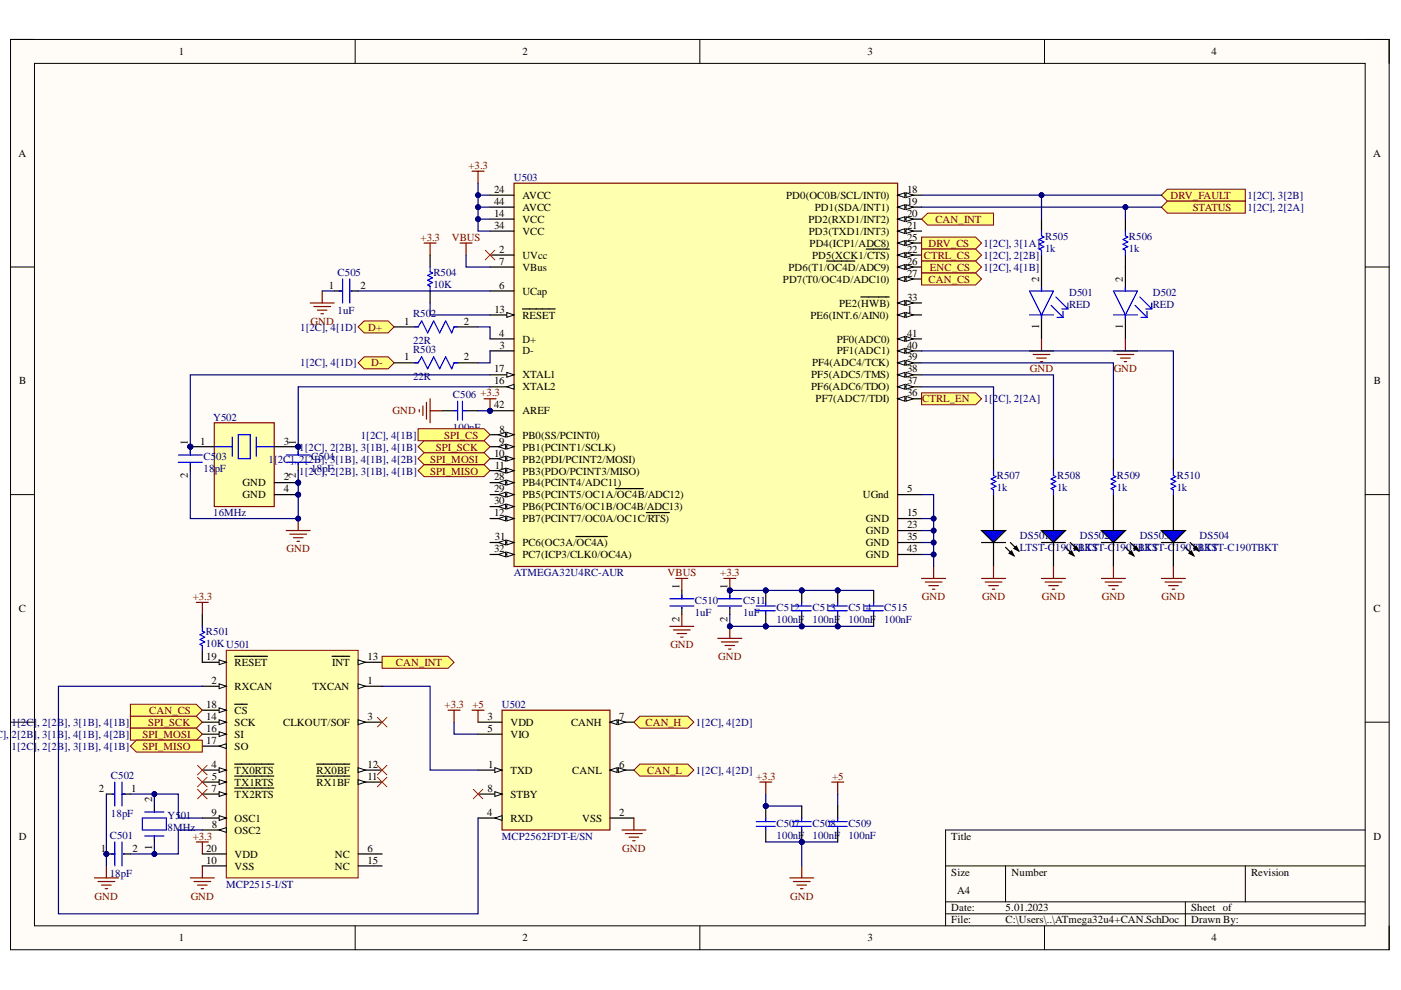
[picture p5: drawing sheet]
<svg xmlns="http://www.w3.org/2000/svg" width="297mm" height="210mm" viewBox="0 0 297 210" stroke-linecap="round" stroke-linejoin="round" font-family="sans-serif">
<defs><g id="words">
<g font-size="2.3">
<text x="37.9" y="11.7">1</text>
<text x="110.7" y="11.7">2</text>
<text x="183.9" y="11.7">3</text>
<text x="256.9" y="11.7">4</text>
<text x="3.9" y="33.3">A</text>
<text x="291.1" y="33.3">A</text>
<text x="104.7" y="40.9">24</text>
<text x="192.3" y="40.9">18</text>
<text x="104.7" y="43.5">44</text>
<text x="104.7" y="46">14</text>
<text x="110.7" y="42.2">AVCC</text>
<text x="110.7" y="44.7">AVCC</text>
<text x="110.7" y="47.3">VCC</text>
<text x="166.7" y="42.2">PD0(OC0B/SCL/INT0)</text>
<text x="171.4" y="47.3">PD2(RXD1/INT2)</text>
<text x="172.8" y="44.7">PD1(SDA/INT1)</text>
<text x="192.3" y="46">20</text>
<text x="192.3" y="43.5">19</text>
<text x="104.7" y="48.5">34</text>
<text x="105.8" y="53.6">2</text>
<text x="110.7" y="49.8">VCC</text>
<text x="171.5" y="49.8">PD3(TXD1/INT3)</text>
<text x="171.7" y="52.3">PD4(ICP1/ADC8)</text>
<text x="192.3" y="51.1">25</text>
<text x="192.3" y="48.5">21</text>
<text x="192.3" y="53.6">22</text>
<text x="105.8" y="56.1">7</text>
<text x="110.7" y="54.9">UVcc</text>
<text x="110.7" y="57.4">VBus</text>
<text x="166" y="59.9">PD7(T0/OC4D/ADC10)</text>
<text x="167.2" y="57.4">PD6(T1/OC4D/ADC9)</text>
<text x="172.2" y="54.9">PD5(XCK1/CTS)</text>
<text x="192.3" y="56.1">26</text>
<text x="192.3" y="58.7">27</text>
<text x="220.3" y="59.7" transform="rotate(-90 220.3 59.7)">2</text>
<text x="238.1" y="59.7" transform="rotate(-90 238.1 59.7)">2</text>
<text x="69.7" y="61.2">1</text>
<text x="76.4" y="61.2">2</text>
<text x="105.8" y="61.2">6</text>
<text x="110.7" y="62.5">UCap</text>
<text x="177.9" y="65">PE2(HWB)</text>
<text x="192.3" y="63.7">33</text>
<text x="85.7" y="68.8">1</text>
<text x="98.3" y="68.8">2</text>
<text x="104.8" y="66.3">13</text>
<text x="105.8" y="71.4">4</text>
<text x="110.7" y="67.6">RESET</text>
<text x="171.8" y="67.6">PE6(INT.6/AIN0)</text>
<text x="192.3" y="66.3">1</text>
<text x="192.3" y="71.4">41</text>
<text x="220.3" y="69.7" transform="rotate(-90 220.3 69.7)">1</text>
<text x="238.1" y="69.7" transform="rotate(-90 238.1 69.7)">1</text>
<text x="85.7" y="76.4">1</text>
<text x="98.3" y="76.4">2</text>
<text x="105.9" y="73.9">3</text>
<text x="110.7" y="72.6">D+</text>
<text x="110.7" y="75.2">D-</text>
<text x="172.2" y="77.7">PF4(ADC4/TCK)</text>
<text x="177.4" y="72.6">PF0(ADC0)</text>
<text x="177.4" y="75.2">PF1(ADC1)</text>
<text x="192.3" y="73.9">40</text>
<text x="192.3" y="76.4">39</text>
<text x="4.1" y="81.5">B</text>
<text x="104.7" y="79">17</text>
<text x="104.7" y="81.5">16</text>
<text x="110.7" y="80.2">XTAL1</text>
<text x="110.7" y="82.8">XTAL2</text>
<text x="172" y="80.2">PF5(ADC5/TMS)</text>
<text x="172" y="82.8">PF6(ADC6/TDO)</text>
<text x="192.3" y="79">38</text>
<text x="192.3" y="81.5">37</text>
<text x="291.3" y="81.5">B</text>
<text x="104.7" y="86.6">42</text>
<text x="110.7" y="87.8">AREF</text>
<text x="172.9" y="85.3">PF7(ADC7/TDI)</text>
<text x="192.3" y="84">36</text>
<text x="39.8" y="94.4" transform="rotate(-90 39.8 94.4)">1</text>
<text x="42.5" y="94.3">1</text>
<text x="60.2" y="94.3">3</text>
<text x="62.7" y="94.4" transform="rotate(-90 62.7 94.4)">1</text>
<text x="105.8" y="94.3">9</text>
<text x="105.9" y="91.7">8</text>
<text x="110.7" y="95.5">PB1(PCINT1/SCLK)</text>
<text x="110.7" y="93">PB0(SS/PCINT0)</text>
<text x="39.8" y="101.4" transform="rotate(-90 39.8 101.4)">2</text>
<text x="60.2" y="101.9">2</text>
<text x="62.7" y="101.4" transform="rotate(-90 62.7 101.4)">2</text>
<text x="104.7" y="101.9">28</text>
<text x="104.7" y="96.8">10</text>
<text x="104.9" y="99.3">11</text>
<text x="110.7" y="98.1">PB2(PDI/PCINT2/MOSI)</text>
<text x="110.7" y="100.6">PB3(PDO/PCINT3/MISO)</text>
<text x="51.4" y="103.1">GND</text>
<text x="51.4" y="105.7">GND</text>
<text x="60.2" y="104.4">4</text>
<text x="104.7" y="104.4">29</text>
<text x="104.7" y="106.9">30</text>
<text x="110.7" y="103.1">PB4(PCINT4/ADC11)</text>
<text x="110.7" y="105.7">PB5(PCINT5/OC1A/OC4B/ADC12)</text>
<text x="182.9" y="105.7">UGnd</text>
<text x="192.3" y="104.4">5</text>
<text x="104.7" y="109.5">12</text>
<text x="110.7" y="108.2">PB6(PCINT6/OC1B/OC4B/ADC13)</text>
<text x="110.7" y="110.7">PB7(PCINT7/OC0A/OC1C/RTS)</text>
<text x="183.6" y="110.7">GND</text>
<text x="183.6" y="113.3">GND</text>
<text x="192.3" y="109.5">15</text>
<text x="192.3" y="112">23</text>
<text x="104.7" y="117.1">32</text>
<text x="104.9" y="114.6">31</text>
<text x="110.7" y="115.8">PC6(OC3A/OC4A)</text>
<text x="110.7" y="118.4">PC7(ICP3/CLK0/OC4A)</text>
<text x="183.6" y="115.8">GND</text>
<text x="183.6" y="118.4">GND</text>
<text x="192.3" y="114.6">35</text>
<text x="192.3" y="117.1">43</text>
<text x="144.1" y="125" transform="rotate(-90 144.1 125)">1</text>
<text x="154.2" y="125" transform="rotate(-90 154.2 125)">1</text>
<text x="4" y="129.8">C</text>
<text x="144.1" y="131.8" transform="rotate(-90 144.1 131.8)">2</text>
<text x="154.2" y="131.8" transform="rotate(-90 154.2 131.8)">2</text>
<text x="291.2" y="129.8">C</text>
<text x="43.7" y="139.9">19</text>
<text x="49.7" y="141.2">RESET</text>
<text x="70.4" y="141.2">INT</text>
<text x="77.9" y="139.9">13</text>
<text x="44.8" y="145">2</text>
<text x="49.7" y="146.3">RXCAN</text>
<text x="66.2" y="146.3">TXCAN</text>
<text x="77.9" y="145">1</text>
<text x="43.7" y="152.7">14</text>
<text x="43.7" y="155.2">16</text>
<text x="43.7" y="150.1">18</text>
<text x="49.7" y="153.9">SCK</text>
<text x="49.7" y="151.4">CS</text>
<text x="60.1" y="153.9">CLKOUT/SOF</text>
<text x="77.9" y="152.7">3</text>
<text x="103.4" y="152.7">3</text>
<text x="103.4" y="155.2">5</text>
<text x="108.2" y="153.9">VDD</text>
<text x="121.1" y="153.9">CANH</text>
<text x="131.3" y="152.7">7</text>
<text x="43.7" y="157.7">17</text>
<text x="49.7" y="156.5">SI</text>
<text x="49.7" y="159">SO</text>
<text x="108.2" y="156.5">VIO</text>
<text x="21" y="167.9">2</text>
<text x="27.8" y="167.9">1</text>
<text x="44.8" y="162.8">4</text>
<text x="44.8" y="167.9">7</text>
<text x="44.9" y="165.4">5</text>
<text x="49.7" y="164.1">TX0RTS</text>
<text x="49.7" y="166.6">TX1RTS</text>
<text x="67.1" y="166.6">RX1BF</text>
<text x="67.1" y="164.1">RX0BF</text>
<text x="77.9" y="165.4">11</text>
<text x="77.9" y="162.8">12</text>
<text x="103.4" y="167.9">8</text>
<text x="103.5" y="162.8">1</text>
<text x="108.2" y="164.1">TXD</text>
<text x="121.3" y="164.1">CANL</text>
<text x="131.3" y="162.8">6</text>
<text x="32.2" y="170.1" transform="rotate(-90 32.2 170.1)">2</text>
<text x="44.8" y="173">9</text>
<text x="49.7" y="169.2">TX2RTS</text>
<text x="103.3" y="173">4</text>
<text x="108.2" y="169.2">STBY</text>
<text x="131.3" y="173">2</text>
<text x="4" y="178">D</text>
<text x="44.9" y="175.5">8</text>
<text x="49.7" y="176.8">OSC2</text>
<text x="49.7" y="174.2">OSC1</text>
<text x="108.2" y="174.2">RXD</text>
<text x="123.4" y="174.2">VSS</text>
<text x="201.7" y="178">Title</text>
<text x="291.2" y="178">D</text>
<text x="21.4" y="180.6">1</text>
<text x="28.1" y="180.6">2</text>
<text x="32.2" y="180.2" transform="rotate(-90 32.2 180.2)">1</text>
<text x="43.7" y="183.1">10</text>
<text x="43.7" y="180.6">20</text>
<text x="49.7" y="184.4">VSS</text>
<text x="49.7" y="181.8">VDD</text>
<text x="71" y="181.8">NC</text>
<text x="71" y="184.4">NC</text>
<text x="77.9" y="180.6">6</text>
<text x="77.9" y="183.1">15</text>
<text x="201.7" y="185.6">Size</text>
<text x="214.5" y="185.6">Number</text>
<text x="265.2" y="185.6">Revision</text>
<text x="203" y="189.4">A4</text>
<text x="201.7" y="193.3">Date:</text>
<text x="201.7" y="195.8">File:</text>
<text x="213.2" y="193.3">5.01.2023</text>
<text x="213.2" y="195.8">C:\Users\..\ATmega32u4+CAN.SchDoc</text>
<text x="252.5" y="193.3">Sheet of</text>
<text x="252.5" y="195.8">Drawn By:</text>
<text x="37.9" y="199.6">1</text>
<text x="110.7" y="199.6">2</text>
<text x="183.9" y="199.6">3</text>
<text x="256.9" y="199.6">4</text>
</g>
<g font-size="2.3" fill="#800000">
<text x="99.3" y="35.9">+3.3</text>
<text x="198.3" y="47.3">CAN_INT</text>
<text x="248.1" y="42.2">DRV_FAULT</text>
<text x="252.9" y="44.7">STATUS</text>
<text x="89.2" y="51.1">+3.3</text>
<text x="95.8" y="51.1">VBUS</text>
<text x="196.9" y="52.3">DRV_CS</text>
<text x="195.9" y="54.9">CTRL_CS</text>
<text x="196.9" y="59.9">CAN_CS</text>
<text x="197.1" y="57.4">ENC_CS</text>
<text x="65.8" y="68.8">GND</text>
<text x="78.1" y="70.1">D+</text>
<text x="78.7" y="77.7">D-</text>
<text x="218.4" y="79">GND</text>
<text x="236.1" y="79">GND</text>
<text x="83.3" y="87.8">GND</text>
<text x="195.5" y="85.3">CTRL_EN</text>
<text x="92.4" y="95.5">SPI_SCK</text>
<text x="94.2" y="93">SPI_CS</text>
<text x="91.2" y="100.6">SPI_MISO</text>
<text x="91.2" y="98.1">SPI_MOSI</text>
<text x="60.7" y="117.1">GND</text>
<text x="141.5" y="122.2">VBUS</text>
<text x="152.7" y="122.2">+3.3</text>
<text x="40.9" y="127.2">+3.3</text>
<text x="195.4" y="127.2">GND</text>
<text x="208.2" y="127.2">GND</text>
<text x="220.9" y="127.2">GND</text>
<text x="233.6" y="127.2">GND</text>
<text x="246.3" y="127.2">GND</text>
<text x="142.1" y="137.4">GND</text>
<text x="83.9" y="141.2">CAN_INT</text>
<text x="152.3" y="139.9">GND</text>
<text x="31.4" y="153.9">SPI_SCK</text>
<text x="31.6" y="151.4">CAN_CS</text>
<text x="94.3" y="150.1">+3.3</text>
<text x="100.2" y="150.1">+5</text>
<text x="136.9" y="153.9">CAN_H</text>
<text x="30.2" y="156.5">SPI_MOSI</text>
<text x="30.2" y="159">SPI_MISO</text>
<text x="137.2" y="164.1">CAN_L</text>
<text x="160.3" y="165.4">+3.3</text>
<text x="176.4" y="165.4">+5</text>
<text x="40.9" y="178">+3.3</text>
<text x="131.9" y="180.6">GND</text>
<text x="20.1" y="190.7">GND</text>
<text x="40.4" y="190.7">GND</text>
<text x="167.5" y="190.7">GND</text>
</g>
<g font-size="2.3" fill="#000080">
<text x="109" y="38.4">U503</text>
<text x="264.5" y="42.2">1[2C], 3[2B]</text>
<text x="264.5" y="44.7">1[2C], 2[2A]</text>
<text x="208.6" y="52.3">1[2C], 3[1A]</text>
<text x="221.6" y="50.8">R505</text>
<text x="221.6" y="53.4">1k</text>
<text x="239.3" y="50.8">R506</text>
<text x="239.3" y="53.4">1k</text>
<text x="71.6" y="58.4">C505</text>
<text x="91.9" y="58.4">R504</text>
<text x="208.6" y="54.9">1[2C], 2[2B]</text>
<text x="208.6" y="57.4">1[2C], 4[1B]</text>
<text x="91.9" y="61">10K</text>
<text x="226.7" y="62.7">D501</text>
<text x="226.7" y="65.3">RED</text>
<text x="244.4" y="62.7">D502</text>
<text x="244.4" y="65.3">RED</text>
<text x="63.6" y="70.1">1[2C], 4[1D]</text>
<text x="71.6" y="66.5">1uF</text>
<text x="87.6" y="67.3">R502</text>
<text x="63.6" y="77.7">1[2C], 4[1D]</text>
<text x="87.6" y="72.9">22R</text>
<text x="87.6" y="74.9">R503</text>
<text x="87.6" y="80.5">22R</text>
<text x="45.2" y="89.2">Y502</text>
<text x="96" y="84.3">C506 +3.3</text>
<text x="208.6" y="85.3">1[2C], 2[2A]</text>
<text x="63.5" y="95.5">1[2C], 2[2B], 3[1B], 4[1B]</text>
<text x="76.5" y="93">1[2C], 4[1B]</text>
<text x="96" y="91.5">100nF</text>
<text x="43.1" y="97.6">C5</text>
<text x="43.1" y="100.1">18</text>
<text x="45.5" y="100.1">pF</text>
<text x="45.9" y="97.6">03</text>
<text x="56.9" y="98.1">1[2C], 2[2C504</text>
<text x="63.5" y="100.6">1[21C],F</text>
<text x="66.6" y="98.1">B], 3[1B], 4[1B], 4[2B]</text>
<text x="67.2" y="100.1">8p 2[2B], 3[1B], 4[1B]</text>
<text x="211.3" y="101.6">R507</text>
<text x="224.1" y="101.6">R508</text>
<text x="236.8" y="101.6">R509</text>
<text x="249.5" y="101.6">R510</text>
<text x="211.3" y="104.2">1k</text>
<text x="224.1" y="104.2">1k</text>
<text x="236.8" y="104.2">1k</text>
<text x="249.5" y="104.2">1k</text>
<text x="45.2" y="109.5">16MHz</text>
<text x="216.3" y="114.3">DS501</text>
<text x="216.3" y="116.8">LTST-C190TBKT</text>
<text x="228.9" y="114.3">DS502</text>
<text x="228.9" y="116.8">LTST-C190TBKT</text>
<text x="241.6" y="114.3">DS503</text>
<text x="241.6" y="116.8">LTST-C190TBKT</text>
<text x="254.3" y="114.3">DS504</text>
<text x="254.3" y="116.8">LTST-C190TBKT</text>
<text x="109" y="122.2">ATMEGA32U4RC-AUR</text>
<text x="147.3" y="128">C510</text>
<text x="147.3" y="130.5">1uF</text>
<text x="157.5" y="128">C511</text>
<text x="157.5" y="130.5">1uF</text>
<text x="164.6" y="129.5">C512</text>
<text x="172.3" y="129.5">C513</text>
<text x="179.9" y="129.5">C514</text>
<text x="187.5" y="129.5">C515</text>
<text x="43.7" y="134.6">R501</text>
<text x="43.7" y="137.1">10KU501</text>
<text x="164.6" y="132.1">100nF</text>
<text x="172.3" y="132.1">100nF</text>
<text x="179.9" y="132.1">100nF</text>
<text x="187.5" y="132.1">100nF</text>
<text x="2.5" y="153.9">1[2C], 2[2B], 3[1B], 4[1B]</text>
<text x="106.4" y="150.1">U502</text>
<text x="147.6" y="153.9">1[2C], 4[2D]</text>
<text x="-.9" y="156.5">C],</text>
<text x="2.5" y="159">1[2C], 2[2B], 3[1B], 4[1B]</text>
<text x="2.5" y="156.5">2[2B], 3[1B], 4[1B], 4[2B]</text>
<text x="23.5" y="165.1">C502</text>
<text x="147.6" y="164.1">1[2C], 4[2D]</text>
<text x="23.5" y="173.2">18pF</text>
<text x="35.5" y="173.7">Y501</text>
<text x="23.3" y="177.8">C501</text>
<text x="35.5" y="176.3">8MHz</text>
<text x="106.4" y="178">MCP2562FDT-E/SN</text>
<text x="164.6" y="175.2">C507</text>
<text x="164.6" y="177.8">100nF</text>
<text x="172.3" y="175.2">C508</text>
<text x="172.3" y="177.8">100nF</text>
<text x="179.9" y="175.2">C509</text>
<text x="179.9" y="177.8">100nF</text>
<text x="23.3" y="185.9">18pF</text>
<text x="48" y="188.2">MCP2515-I/ST</text>
</g>
</g></defs>
<path d="M2.2 8.4h292.3v193h-292.3z" fill-rule="evenodd" fill="#fffcf8"/>
<path d="M2.2 8.4h292.3v193h-292.3z" fill="none" stroke="#000" stroke-width=".21"/>
<path d="M7.3 13.4h282.1v182.9h-282.1z" fill-rule="evenodd" fill="#fffcf8"/>
<g fill="none" stroke="#000" stroke-width=".21">
<path d="M2.2 8.4h5.1M7.3 13.4h282.1v182.9h-282.1zM75.3 8.4v5M148.4 8.4v5M221.5 8.4v5M289.4 8.4h5.1v5M2.2 56.6h5.1M289.4 56.6h5.1M2.2 104.9h5.1M289.4 104.9h5.1M2.2 153.1h5.1M289.4 153.1h5.1"/>
<path d="M289.4 176h-88.9v20.3M75.3 196.3v5.1M148.4 196.3v5.1M200.5 183.6h88.9M200.5 191.2h88.9M200.5 193.8h88.9M213.2 183.6v7.6M221.5 196.3v5.1M251.3 191.2v5.1M264 183.6v7.6M294.5 196.3v5.1"/>
</g>
<circle cx="103.9" cy="87.1" r=".51" fill="#000080"/>
<circle cx="103.9" cy="87.1" r=".51" fill="none" stroke="#000080" stroke-width=".21"/>
<path d="M109 38.8h81.3v81.3h-81.3z" fill-rule="evenodd" fill="#ffffb0"/>
<path d="M109 38.8h81.3v81.3h-81.3z" fill="none" stroke="#800000" stroke-width=".25"/>
<path d="M103.9 41.4h5.1M103.9 43.9h5.1M103.9 46.5h5.1M103.9 49h5.1M190.3 64.2h5.1" fill="none" stroke="#000" stroke-width=".25"/>
<path d="M190.3 64.2l1.5-.5v1z" fill="#f8fcff"/>
<path d="M190.3 64.2l1.5-.5v1z" fill="none" stroke="#000" stroke-width=".21"/>
<path d="M192.1 63.7l1.5 .5-1.5 .5z" fill="#f8fcff"/>
<path d="M192.1 63.7l1.5 .5-1.5 .5z" fill="none" stroke="#000" stroke-width=".21"/>
<path d="M182.5 63h6M190.3 66.8h5.1" fill="none" stroke="#000" stroke-width=".25"/>
<path d="M190.3 66.8l1.5-.5v1z" fill="#f8fcff"/>
<path d="M190.3 66.8l1.5-.5v1z" fill="none" stroke="#000" stroke-width=".21"/>
<path d="M192.1 66.3l1.5 .5-1.5 .5z" fill="#f8fcff"/>
<path d="M192.1 66.3l1.5 .5-1.5 .5z" fill="none" stroke="#000" stroke-width=".21"/>
<path d="M103.9 79.5h5.1" fill="none" stroke="#000" stroke-width=".25"/>
<path d="M107.5 79l1.5 .5-1.5 .5z" fill="#f8fcff"/>
<path d="M107.5 79l1.5 .5-1.5 .5z" fill="none" stroke="#000" stroke-width=".21"/>
<path d="M103.9 82h5.1" fill="none" stroke="#000" stroke-width=".25"/>
<path d="M107.5 82l1.5-.5v1z" fill="#f8fcff"/>
<path d="M107.5 82l1.5-.5v1z" fill="none" stroke="#000" stroke-width=".21"/>
<path d="M190.3 51.5h5.1" fill="none" stroke="#000" stroke-width=".25"/>
<path d="M190.3 51.5l1.5-.5v1.1z" fill="#f8fcff"/>
<path d="M190.3 51.5l1.5-.5v1.1z" fill="none" stroke="#000" stroke-width=".21"/>
<path d="M192.1 51l1.5 .5-1.5 .6z" fill="#f8fcff"/>
<path d="M192.1 51l1.5 .5-1.5 .6z" fill="none" stroke="#000" stroke-width=".21"/>
<path d="M190.3 56.6h5.1" fill="none" stroke="#000" stroke-width=".25"/>
<path d="M190.3 56.6l1.5-.5v1z" fill="#f8fcff"/>
<path d="M190.3 56.6l1.5-.5v1z" fill="none" stroke="#000" stroke-width=".21"/>
<path d="M192.1 56.1l1.5 .5-1.5 .5z" fill="#f8fcff"/>
<path d="M192.1 56.1l1.5 .5-1.5 .5z" fill="none" stroke="#000" stroke-width=".21"/>
<path d="M175.2 55.3h6M190.3 59.2h5.1" fill="none" stroke="#000" stroke-width=".25"/>
<path d="M190.3 59.2l1.5-.6v1.1z" fill="#f8fcff"/>
<path d="M190.3 59.2l1.5-.6v1.1z" fill="none" stroke="#000" stroke-width=".21"/>
<path d="M192.1 58.6l1.5 .6-1.5 .5z" fill="#f8fcff"/>
<path d="M192.1 58.6l1.5 .6-1.5 .5z" fill="none" stroke="#000" stroke-width=".21"/>
<path d="M103.9 102.3h5.1" fill="none" stroke="#000" stroke-width=".25"/>
<path d="M107.5 101.8l1.5 .5-1.5 .5z" fill="#f8fcff"/>
<path d="M107.5 101.8l1.5 .5-1.5 .5z" fill="none" stroke="#000" stroke-width=".21"/>
<path d="M105.7 102.3l1.5-.5v1z" fill="#f8fcff"/>
<path d="M105.7 102.3l1.5-.5v1z" fill="none" stroke="#000" stroke-width=".21"/>
<path d="M103.9 104.9h5.1" fill="none" stroke="#000" stroke-width=".25"/>
<path d="M107.5 104.4l1.5 .5-1.5 .5z" fill="#f8fcff"/>
<path d="M107.5 104.4l1.5 .5-1.5 .5z" fill="none" stroke="#000" stroke-width=".21"/>
<path d="M105.7 104.9l1.5-.5v1z" fill="#f8fcff"/>
<path d="M105.7 104.9l1.5-.5v1z" fill="none" stroke="#000" stroke-width=".21"/>
<path d="M103.9 107.4h5.1M130.5 103.6h5.9" fill="none" stroke="#000" stroke-width=".25"/>
<path d="M107.5 106.9l1.5 .5-1.5 .5z" fill="#f8fcff"/>
<path d="M107.5 106.9l1.5 .5-1.5 .5z" fill="none" stroke="#000" stroke-width=".21"/>
<path d="M105.7 107.4l1.5-.5v1z" fill="#f8fcff"/>
<path d="M105.7 107.4l1.5-.5v1z" fill="none" stroke="#000" stroke-width=".21"/>
<path d="M103.9 115h5.1" fill="none" stroke="#000" stroke-width=".25"/>
<path d="M107.5 114.5l1.5 .5-1.5 .5z" fill="#f8fcff"/>
<path d="M107.5 114.5l1.5 .5-1.5 .5z" fill="none" stroke="#000" stroke-width=".21"/>
<path d="M105.7 115l1.5-.5v1z" fill="#f8fcff"/>
<path d="M105.7 115l1.5-.5v1z" fill="none" stroke="#000" stroke-width=".21"/>
<path d="M103.9 117.6h5.1M122.1 113.8h6.7" fill="none" stroke="#000" stroke-width=".25"/>
<path d="M107.5 117.1l1.5 .5-1.5 .5z" fill="#f8fcff"/>
<path d="M107.5 117.1l1.5 .5-1.5 .5z" fill="none" stroke="#000" stroke-width=".21"/>
<path d="M105.7 117.6l1.5-.5v1z" fill="#f8fcff"/>
<path d="M105.7 117.6l1.5-.5v1z" fill="none" stroke="#000" stroke-width=".21"/>
<path d="M190.3 71.9h5.1" fill="none" stroke="#000" stroke-width=".25"/>
<path d="M190.3 71.9l1.5-.6v1.1z" fill="#f8fcff"/>
<path d="M190.3 71.9l1.5-.6v1.1z" fill="none" stroke="#000" stroke-width=".21"/>
<path d="M192.1 71.3l1.5 .6-1.5 .5z" fill="#f8fcff"/>
<path d="M192.1 71.3l1.5 .6-1.5 .5z" fill="none" stroke="#000" stroke-width=".21"/>
<path d="M190.3 74.4h5.1" fill="none" stroke="#000" stroke-width=".25"/>
<path d="M190.3 74.4l1.5-.5v1z" fill="#f8fcff"/>
<path d="M190.3 74.4l1.5-.5v1z" fill="none" stroke="#000" stroke-width=".21"/>
<path d="M192.1 73.9l1.5 .5-1.5 .5z" fill="#f8fcff"/>
<path d="M192.1 73.9l1.5 .5-1.5 .5z" fill="none" stroke="#000" stroke-width=".21"/>
<path d="M190.3 76.9h5.1" fill="none" stroke="#000" stroke-width=".25"/>
<path d="M190.3 76.9l1.5-.5v1z" fill="#f8fcff"/>
<path d="M190.3 76.9l1.5-.5v1z" fill="none" stroke="#000" stroke-width=".21"/>
<path d="M192.1 76.4l1.5 .5-1.5 .5z" fill="#f8fcff"/>
<path d="M192.1 76.4l1.5 .5-1.5 .5z" fill="none" stroke="#000" stroke-width=".21"/>
<path d="M190.3 79.5h5.1" fill="none" stroke="#000" stroke-width=".25"/>
<path d="M190.3 79.5l1.5-.5v1z" fill="#f8fcff"/>
<path d="M190.3 79.5l1.5-.5v1z" fill="none" stroke="#000" stroke-width=".21"/>
<path d="M192.1 79l1.5 .5-1.5 .5z" fill="#f8fcff"/>
<path d="M192.1 79l1.5 .5-1.5 .5z" fill="none" stroke="#000" stroke-width=".21"/>
<path d="M190.3 82h5.1" fill="none" stroke="#000" stroke-width=".25"/>
<path d="M190.3 82l1.5-.5v1z" fill="#f8fcff"/>
<path d="M190.3 82l1.5-.5v1z" fill="none" stroke="#000" stroke-width=".21"/>
<path d="M192.1 81.5l1.5 .5-1.5 .5z" fill="#f8fcff"/>
<path d="M192.1 81.5l1.5 .5-1.5 .5z" fill="none" stroke="#000" stroke-width=".21"/>
<path d="M190.3 84.6h5.1" fill="none" stroke="#000" stroke-width=".25"/>
<path d="M190.3 84.6l1.5-.6v1.1z" fill="#f8fcff"/>
<path d="M190.3 84.6l1.5-.6v1.1z" fill="none" stroke="#000" stroke-width=".21"/>
<path d="M192.1 84l1.5 .6-1.5 .5z" fill="#f8fcff"/>
<path d="M192.1 84l1.5 .6-1.5 .5z" fill="none" stroke="#000" stroke-width=".21"/>
<path d="M103.9 66.8h5.1" fill="none" stroke="#000" stroke-width=".25"/>
<path d="M107.5 66.3l1.5 .5-1.5 .5z" fill="#f8fcff"/>
<path d="M107.5 66.3l1.5 .5-1.5 .5z" fill="none" stroke="#000" stroke-width=".21"/>
<path d="M190.3 41.4h5.1M110.8 65.5h6.9" fill="none" stroke="#000" stroke-width=".25"/>
<path d="M190.3 41.4l1.5-.5v1z" fill="#f8fcff"/>
<path d="M190.3 41.4l1.5-.5v1z" fill="none" stroke="#000" stroke-width=".21"/>
<path d="M192.1 40.9l1.5 .5-1.5 .5z" fill="#f8fcff"/>
<path d="M192.1 40.9l1.5 .5-1.5 .5z" fill="none" stroke="#000" stroke-width=".21"/>
<path d="M103.9 94.7h5.1" fill="none" stroke="#000" stroke-width=".25"/>
<path d="M107.5 94.2l1.5 .5-1.5 .5z" fill="#f8fcff"/>
<path d="M107.5 94.2l1.5 .5-1.5 .5z" fill="none" stroke="#000" stroke-width=".21"/>
<path d="M105.7 94.7l1.5-.5v1z" fill="#f8fcff"/>
<path d="M105.7 94.7l1.5-.5v1z" fill="none" stroke="#000" stroke-width=".21"/>
<path d="M103.9 109.9h5.1" fill="none" stroke="#000" stroke-width=".25"/>
<path d="M107.5 109.4l1.5 .5-1.5 .6z" fill="#f8fcff"/>
<path d="M107.5 109.4l1.5 .5-1.5 .6z" fill="none" stroke="#000" stroke-width=".21"/>
<path d="M105.7 109.9l1.5-.5v1.1z" fill="#f8fcff"/>
<path d="M105.7 109.9l1.5-.5v1.1z" fill="none" stroke="#000" stroke-width=".21"/>
<path d="M103.9 97.3h5.1M137 108.7h4.9" fill="none" stroke="#000" stroke-width=".25"/>
<path d="M107.5 96.7l1.5 .6-1.5 .5z" fill="#f8fcff"/>
<path d="M107.5 96.7l1.5 .6-1.5 .5z" fill="none" stroke="#000" stroke-width=".21"/>
<path d="M105.7 97.3l1.5-.6v1.1z" fill="#f8fcff"/>
<path d="M105.7 97.3l1.5-.6v1.1z" fill="none" stroke="#000" stroke-width=".21"/>
<path d="M103.9 99.8h5.1" fill="none" stroke="#000" stroke-width=".25"/>
<path d="M107.5 99.3l1.5 .5-1.5 .5z" fill="#f8fcff"/>
<path d="M107.5 99.3l1.5 .5-1.5 .5z" fill="none" stroke="#000" stroke-width=".21"/>
<path d="M105.7 99.8l1.5-.5v1z" fill="#f8fcff"/>
<path d="M105.7 99.8l1.5-.5v1z" fill="none" stroke="#000" stroke-width=".21"/>
<path d="M190.3 46.5h5.1" fill="none" stroke="#000" stroke-width=".25"/>
<path d="M190.3 46.5l1.5-.5v1z" fill="#f8fcff"/>
<path d="M190.3 46.5l1.5-.5v1z" fill="none" stroke="#000" stroke-width=".21"/>
<path d="M192.1 46l1.5 .5-1.5 .5z" fill="#f8fcff"/>
<path d="M192.1 46l1.5 .5-1.5 .5z" fill="none" stroke="#000" stroke-width=".21"/>
<path d="M190.3 43.9h5.1" fill="none" stroke="#000" stroke-width=".25"/>
<path d="M190.3 43.9l1.5-.5v1z" fill="#f8fcff"/>
<path d="M190.3 43.9l1.5-.5v1z" fill="none" stroke="#000" stroke-width=".21"/>
<path d="M192.1 43.4l1.5 .5-1.5 .5z" fill="#f8fcff"/>
<path d="M192.1 43.4l1.5 .5-1.5 .5z" fill="none" stroke="#000" stroke-width=".21"/>
<path d="M103.9 92.2h5.1" fill="none" stroke="#000" stroke-width=".25"/>
<path d="M107.5 91.7l1.5 .5-1.5 .5z" fill="#f8fcff"/>
<path d="M107.5 91.7l1.5 .5-1.5 .5z" fill="none" stroke="#000" stroke-width=".21"/>
<path d="M105.7 92.2l1.5-.5v1z" fill="#f8fcff"/>
<path d="M105.7 92.2l1.5-.5v1z" fill="none" stroke="#000" stroke-width=".21"/>
<path d="M190.3 49h5.1" fill="none" stroke="#000" stroke-width=".25"/>
<path d="M190.3 49l1.5-.5v1z" fill="#f8fcff"/>
<path d="M190.3 49l1.5-.5v1z" fill="none" stroke="#000" stroke-width=".21"/>
<path d="M192.1 48.5l1.5 .5-1.5 .5z" fill="#f8fcff"/>
<path d="M192.1 48.5l1.5 .5-1.5 .5z" fill="none" stroke="#000" stroke-width=".21"/>
<path d="M190.3 54.1h5.1" fill="none" stroke="#000" stroke-width=".25"/>
<path d="M190.3 54.1l1.5-.5v1z" fill="#f8fcff"/>
<path d="M190.3 54.1l1.5-.5v1z" fill="none" stroke="#000" stroke-width=".21"/>
<path d="M192.1 53.6l1.5 .5-1.5 .5z" fill="#f8fcff"/>
<path d="M192.1 53.6l1.5 .5-1.5 .5z" fill="none" stroke="#000" stroke-width=".21"/>
<path d="M183.7 52.8h4.8M103.9 87.1h5.1" fill="none" stroke="#000" stroke-width=".25"/>
<circle cx="103.9" cy="87.1" r=".51" fill="#000080"/>
<circle cx="103.9" cy="87.1" r=".51" fill="none" stroke="#000080" stroke-width=".21"/>
<path d="M103.9 54.1h5.1M103.9 56.6h5.1M103.9 71.9h5.1M103.9 74.4h5.1M103.9 61.7h5.1M190.3 104.9h5.1M190.3 109.9h5.1M190.3 112.5h5.1M190.3 115h5.1M190.3 117.6h5.1" fill="none" stroke="#000" stroke-width=".25"/>
<circle cx="40.4" cy="94.7" r=".51" fill="#000080"/>
<circle cx="40.4" cy="94.7" r=".51" fill="none" stroke="#000080" stroke-width=".21"/>
<circle cx="63.2" cy="102.3" r=".51" fill="#000080"/>
<circle cx="63.2" cy="102.3" r=".51" fill="none" stroke="#000080" stroke-width=".21"/>
<circle cx="63.2" cy="94.7" r=".51" fill="#000080"/>
<circle cx="63.2" cy="94.7" r=".51" fill="none" stroke="#000080" stroke-width=".21"/>
<circle cx="63.2" cy="104.9" r=".51" fill="#000080"/>
<circle cx="63.2" cy="104.9" r=".51" fill="none" stroke="#000080" stroke-width=".21"/>
<path d="M45.4 89.6h12.7v17.8h-12.7z" fill-rule="evenodd" fill="#ffffb0"/>
<path d="M45.4 89.6h12.7v17.8h-12.7z" fill="none" stroke="#800000" stroke-width=".25"/>
<path d="M45.4 94.7h3.8M49.2 92.7v4M50.5 92.2h2.6v5.1h-2.6zM54.3 92.7v4M54.3 94.7h3.8" fill="none" stroke="#00f" stroke-width=".25"/>
<path d="M40.4 94.7h5" fill="none" stroke="#000" stroke-width=".25"/>
<circle cx="40.4" cy="94.7" r=".51" fill="#000080"/>
<circle cx="40.4" cy="94.7" r=".51" fill="none" stroke="#000080" stroke-width=".21"/>
<path d="M58.1 102.3h5.1" fill="none" stroke="#000" stroke-width=".25"/>
<circle cx="63.2" cy="102.3" r=".51" fill="#000080"/>
<circle cx="63.2" cy="102.3" r=".51" fill="none" stroke="#000080" stroke-width=".21"/>
<path d="M58.1 94.7h5.1" fill="none" stroke="#000" stroke-width=".25"/>
<circle cx="63.2" cy="94.7" r=".51" fill="#000080"/>
<circle cx="63.2" cy="94.7" r=".51" fill="none" stroke="#000080" stroke-width=".21"/>
<path d="M58.1 104.9h5.1" fill="none" stroke="#000" stroke-width=".25"/>
<circle cx="63.2" cy="104.9" r=".51" fill="#000080"/>
<circle cx="63.2" cy="104.9" r=".51" fill="none" stroke="#000080" stroke-width=".21"/>
<circle cx="63.2" cy="94.7" r=".51" fill="#000080"/>
<circle cx="63.2" cy="94.7" r=".51" fill="none" stroke="#000080" stroke-width=".21"/>
<path d="M63.2 94.7v1.8" fill="none" stroke="#000" stroke-width=".25"/>
<circle cx="63.2" cy="94.7" r=".51" fill="#000080"/>
<circle cx="63.2" cy="94.7" r=".51" fill="none" stroke="#000080" stroke-width=".21"/>
<path d="M63.2 98.3v1.5" fill="none" stroke="#000" stroke-width=".25"/>
<path d="M60.7 96.5h5.1M60.7 98h5.1M63.2 95.7v.8M63.2 98.3v.2" fill="none" stroke="#00f" stroke-width=".25"/>
<circle cx="40.4" cy="94.7" r=".51" fill="#000080"/>
<circle cx="40.4" cy="94.7" r=".51" fill="none" stroke="#000080" stroke-width=".21"/>
<path d="M40.4 94.7v1.8" fill="none" stroke="#000" stroke-width=".25"/>
<circle cx="40.4" cy="94.7" r=".51" fill="#000080"/>
<circle cx="40.4" cy="94.7" r=".51" fill="none" stroke="#000080" stroke-width=".21"/>
<path d="M40.4 98.3v1.5" fill="none" stroke="#000" stroke-width=".25"/>
<path d="M37.8 96.5h5.1M37.8 98h5.1M40.4 95.7v.8M40.4 98.3v.2" fill="none" stroke="#00f" stroke-width=".25"/>
<path d="M60.7 112.5h5.1M61.4 113.2h3.6M62.2 114h2M63 114.8h.5M63.2 109.9v2.6" fill="none" stroke="#800000" stroke-width=".25"/>
<circle cx="63.2" cy="109.9" r=".51" fill="#000080"/>
<circle cx="63.2" cy="109.9" r=".51" fill="none" stroke="#000080" stroke-width=".21"/>
<path d="M83.6 69.3h5M83.6 76.9h5M96.3 69.3h5.1M96.3 76.9h5.1" fill="none" stroke="#000" stroke-width=".25"/>
<path d="M87.9 69.3h.7l.8-1.3 1.3 2.6 1.2-2.6 1.3 2.6 1.3-2.6 1.3 2.6 .5-1.3h.7M87.9 76.9h.7l.8-1.2 1.3 2.5 1.2-2.5 1.3 2.5 1.3-2.5 1.3 2.5 .5-1.3h.7" fill="none" stroke="#00f" stroke-width=".25"/>
<path d="M75.9 69.3l1.3-1.3h5.1l1.3 1.3-1.3 1.3h-5.1z" fill-rule="evenodd" fill="#ffff80"/>
<path d="M75.9 69.3l1.3-1.3h5.1l1.3 1.3-1.3 1.3h-5.1z" fill="none" stroke="#800000" stroke-width=".21"/>
<path d="M75.9 76.9l1.3-1.2h5.1l1.3 1.2-1.3 1.3h-5.1z" fill-rule="evenodd" fill="#ffff80"/>
<path d="M75.9 76.9l1.3-1.2h5.1l1.3 1.2-1.3 1.3h-5.1z" fill="none" stroke="#800000" stroke-width=".21"/>
<path d="M70.9 61.7h1.7M74.4 61.7h1.5" fill="none" stroke="#000" stroke-width=".25"/>
<path d="M72.6 59.2v5M74.2 59.2v5M71.9 61.7h.7M74.4 61.7h.3" fill="none" stroke="#00f" stroke-width=".25"/>
<circle cx="154.7" cy="125.2" r=".51" fill="#000080"/>
<circle cx="154.7" cy="125.2" r=".51" fill="none" stroke="#000080" stroke-width=".21"/>
<path d="M154.7 125.2v1.8" fill="none" stroke="#000" stroke-width=".25"/>
<circle cx="154.7" cy="125.2" r=".51" fill="#000080"/>
<circle cx="154.7" cy="125.2" r=".51" fill="none" stroke="#000080" stroke-width=".21"/>
<path d="M154.7 128.7v1.6" fill="none" stroke="#000" stroke-width=".25"/>
<path d="M152.2 127h5.1M152.2 128.5h5.1M154.7 126.2v.8M154.7 128.7v.3" fill="none" stroke="#00f" stroke-width=".25"/>
<g fill="none" stroke="#800000" stroke-width=".25">
<path d="M100.1 36.3h2.5M101.4 36.3v2.5M97.5 51.5h2.6M98.8 51.5v2.6M65.8 64.2h5.1M66.5 65h3.6M67.3 65.8h2M68.1 66.5h.5M68.3 61.7v2.5M153.5 122.6h2.5M154.7 122.6v2.6M195.4 122.6h5.1"/>
<path d="M196.2 123.4h3.5M196.9 124.2h2.1M197.7 124.9h.5M197.9 120.1v2.5"/>
</g>
<circle cx="154.7" cy="125.2" r=".51" fill="#000080"/>
<circle cx="154.7" cy="125.2" r=".51" fill="none" stroke="#000080" stroke-width=".21"/>
<path d="M152.2 135.3h5.1M153 136.1h3.5M153.7 136.9h2M154.5 137.6h.5M154.7 132.8v2.5" fill="none" stroke="#800000" stroke-width=".25"/>
<circle cx="154.7" cy="132.8" r=".51" fill="#000080"/>
<circle cx="154.7" cy="132.8" r=".51" fill="none" stroke="#000080" stroke-width=".21"/>
<path d="M93.7 87.1h2.6M98.8 87.1h2.6" fill="none" stroke="#000" stroke-width=".25"/>
<path d="M96.3 87.1h.7M97 85.1v4M98 85.1v4M98 87.1h.8" fill="none" stroke="#00f" stroke-width=".25"/>
<path d="M88.9 86.8v.5M89.7 86.1v2M90.4 85.3v3.6M91.2 84.5v5.1M91.2 87.1h2.5M102.6 84.5h2.6M103.9 84.5v2.6" fill="none" stroke="#800000" stroke-width=".25"/>
<circle cx="103.9" cy="87.1" r=".51" fill="#000080"/>
<circle cx="103.9" cy="87.1" r=".51" fill="none" stroke="#000080" stroke-width=".21"/>
<path d="M220.8 46.5v2.5M220.8 54.1v7.6M238.6 46.5v2.5M238.6 54.1v7.6M220.8 66.8v5.1M238.6 66.8v5.1M144.6 125.2v1.8M144.6 128.7v1.6" fill="none" stroke="#000" stroke-width=".25"/>
<g fill="none" stroke="#00f" stroke-width=".25">
<path d="M220.8 49v1l.5 .3-1 .5 1 .5-1 .5 1 .5-1 .5 .5 .3v1M238.6 49v1l.5 .3-1 .5 1 .5-1 .5 1 .5-1 .5 .5 .3v1M218.3 61.7h5.1l-2.6 5.1zM218.3 66.8h5.1M220.8 60.9v.8M220.8 66.8v.7M222.9 64.7l2.5 2.6M223.9 63l2.5 2.5M224.1 67.3h1.3M225.1 65.5h1.3M225.4 66v1.3M226.4 64.2v1.3"/>
<path d="M236.1 61.7h5.1l-2.6 5.1zM236.1 66.8h5.1M238.6 60.9v.8M238.6 66.8v.7M240.6 64.7l2.6 2.6M241.7 63l2.5 2.5M241.9 67.3h1.3M242.9 65.5h1.3M243.2 66v1.3M244.2 64.2v1.3M142 127h5.1M142 128.5h5.1"/>
<path d="M144.6 126.2v.8M144.6 128.7v.3"/>
</g>
<g fill="none" stroke="#800000" stroke-width=".25">
<path d="M218.3 74.4h5.1M219 75.2h3.6M219.8 75.9h2M220.6 76.7h.5M220.8 71.9v2.5M236.1 74.4h5.1M236.8 75.2h3.6M237.6 75.9h2M238.4 76.7h.5M238.6 71.9v2.5M142 132.8h5.1M142.8 133.6h3.5"/>
<path d="M143.3 122.6h2.5M143.5 134.3h2.1M144.3 135.1h.5M144.6 122.6v2.6M144.6 130.3v2.5"/>
</g>
<path d="M246.2 41.4l1.3-1.3h16.5v2.5h-16.5z" fill-rule="evenodd" fill="#ffff80"/>
<path d="M246.2 41.4l1.3-1.3h16.5v2.5h-16.5z" fill="none" stroke="#800000" stroke-width=".21"/>
<path d="M246.2 43.9l1.3-1.3h16.5v2.6h-16.5z" fill-rule="evenodd" fill="#ffff80"/>
<path d="M246.2 43.9l1.3-1.3h16.5v2.6h-16.5z" fill="none" stroke="#800000" stroke-width=".21"/>
<path d="M88.6 99.8l1.3-1.3h12.7l1.3 1.3-1.3 1.3h-12.7z" fill-rule="evenodd" fill="#ffff80"/>
<path d="M88.6 99.8l1.3-1.3h12.7l1.3 1.3-1.3 1.3h-12.7z" fill="none" stroke="#800000" stroke-width=".21"/>
<path d="M89.9 96h12.7l1.3 1.3-1.3 1.2h-12.7l-1.3-1.2z" fill-rule="evenodd" fill="#ffff80"/>
<path d="M89.9 96h12.7l1.3 1.3-1.3 1.2h-12.7l-1.3-1.2z" fill="none" stroke="#800000" stroke-width=".21"/>
<path d="M88.6 94.7l1.3-1.3h12.7l1.3 1.3-1.3 1.3h-12.7z" fill-rule="evenodd" fill="#ffff80"/>
<path d="M88.6 94.7l1.3-1.3h12.7l1.3 1.3-1.3 1.3h-12.7z" fill="none" stroke="#800000" stroke-width=".21"/>
<path d="M48 137.9h27.9v48.2h-27.9z" fill-rule="evenodd" fill="#ffffb0"/>
<path d="M48 137.9h27.9v48.2h-27.9z" fill="none" stroke="#800000" stroke-width=".21"/>
<path d="M75.9 145.5h5.1" fill="none" stroke="#000" stroke-width=".25"/>
<path d="M75.9 145l1.6 .5-1.6 .5z" fill="#f8fcff"/>
<path d="M75.9 145l1.6 .5-1.6 .5z" fill="none" stroke="#000" stroke-width=".21"/>
<path d="M42.9 145.5h5.1" fill="none" stroke="#000" stroke-width=".25"/>
<path d="M46.5 145l1.5 .5-1.5 .5z" fill="#f8fcff"/>
<path d="M46.5 145l1.5 .5-1.5 .5z" fill="none" stroke="#000" stroke-width=".21"/>
<path d="M75.9 153.1h5.1" fill="none" stroke="#000" stroke-width=".25"/>
<path d="M75.9 152.6l1.6 .5-1.6 .5z" fill="#f8fcff"/>
<path d="M75.9 152.6l1.6 .5-1.6 .5z" fill="none" stroke="#000" stroke-width=".21"/>
<path d="M42.9 163.3h5.1" fill="none" stroke="#000" stroke-width=".25"/>
<path d="M46.5 162.8l1.5 .5-1.5 .5z" fill="#f8fcff"/>
<path d="M46.5 162.8l1.5 .5-1.5 .5z" fill="none" stroke="#000" stroke-width=".21"/>
<path d="M42.9 165.8h5.1M49.8 162h8.2" fill="none" stroke="#000" stroke-width=".25"/>
<path d="M46.5 165.3l1.5 .5-1.5 .5z" fill="#f8fcff"/>
<path d="M46.5 165.3l1.5 .5-1.5 .5z" fill="none" stroke="#000" stroke-width=".21"/>
<path d="M42.9 168.4h5.1M49.8 164.5h8.2" fill="none" stroke="#000" stroke-width=".25"/>
<path d="M46.5 167.9l1.5 .5-1.5 .5z" fill="#f8fcff"/>
<path d="M46.5 167.9l1.5 .5-1.5 .5z" fill="none" stroke="#000" stroke-width=".21"/>
<path d="M42.9 176h5.1M49.8 167.1h8.2" fill="none" stroke="#000" stroke-width=".25"/>
<path d="M46.5 176l1.5-.5v1z" fill="#f8fcff"/>
<path d="M46.5 176l1.5-.5v1z" fill="none" stroke="#000" stroke-width=".21"/>
<path d="M42.9 173.4h5.1" fill="none" stroke="#000" stroke-width=".25"/>
<path d="M46.5 172.9l1.5 .5-1.5 .5z" fill="#f8fcff"/>
<path d="M46.5 172.9l1.5 .5-1.5 .5z" fill="none" stroke="#000" stroke-width=".21"/>
<path d="M75.9 165.8h5.1M42.9 183.6h5.1" fill="none" stroke="#000" stroke-width=".25"/>
<path d="M75.9 165.3l1.6 .5-1.6 .5z" fill="#f8fcff"/>
<path d="M75.9 165.3l1.6 .5-1.6 .5z" fill="none" stroke="#000" stroke-width=".21"/>
<path d="M67.1 164.5h7.1M75.9 163.3h5.1" fill="none" stroke="#000" stroke-width=".25"/>
<path d="M75.9 162.8l1.6 .5-1.6 .5z" fill="#f8fcff"/>
<path d="M75.9 162.8l1.6 .5-1.6 .5z" fill="none" stroke="#000" stroke-width=".21"/>
<path d="M75.9 140.4h5.1M67.1 162h7.1" fill="none" stroke="#000" stroke-width=".25"/>
<path d="M75.9 139.9l1.6 .5-1.6 .5z" fill="#f8fcff"/>
<path d="M75.9 139.9l1.6 .5-1.6 .5z" fill="none" stroke="#000" stroke-width=".21"/>
<path d="M70.4 139.2h3.8M42.9 153.1h5.1" fill="none" stroke="#000" stroke-width=".25"/>
<path d="M46.5 152.6l1.5 .5-1.5 .5z" fill="#f8fcff"/>
<path d="M46.5 152.6l1.5 .5-1.5 .5z" fill="none" stroke="#000" stroke-width=".21"/>
<path d="M42.9 155.7h5.1" fill="none" stroke="#000" stroke-width=".25"/>
<path d="M46.5 155.2l1.5 .5-1.5 .5z" fill="#f8fcff"/>
<path d="M46.5 155.2l1.5 .5-1.5 .5z" fill="none" stroke="#000" stroke-width=".21"/>
<path d="M42.9 158.2h5.1" fill="none" stroke="#000" stroke-width=".25"/>
<path d="M46.5 158.2l1.5-.5v1z" fill="#f8fcff"/>
<path d="M46.5 158.2l1.5-.5v1z" fill="none" stroke="#000" stroke-width=".21"/>
<path d="M42.9 150.6h5.1" fill="none" stroke="#000" stroke-width=".25"/>
<path d="M46.5 150.1l1.5 .5-1.5 .5z" fill="#f8fcff"/>
<path d="M46.5 150.1l1.5 .5-1.5 .5z" fill="none" stroke="#000" stroke-width=".21"/>
<path d="M42.9 140.4h5.1M49.8 149.3h2.6" fill="none" stroke="#000" stroke-width=".25"/>
<path d="M46.5 139.9l1.5 .5-1.5 .5z" fill="#f8fcff"/>
<path d="M46.5 139.9l1.5 .5-1.5 .5z" fill="none" stroke="#000" stroke-width=".21"/>
<path d="M49.8 139.2h6.9M42.9 181.1h5.1M75.9 181.1h5.1M75.9 183.6h5.1" fill="none" stroke="#000" stroke-width=".25"/>
<path d="M106.4 150.6h22.9v25.4h-22.9z" fill-rule="evenodd" fill="#ffffb0"/>
<path d="M106.4 150.6h22.9v25.4h-22.9z" fill="none" stroke="#800000" stroke-width=".25"/>
<path d="M101.4 153.1h5M129.3 153.1h5.1" fill="none" stroke="#000" stroke-width=".25"/>
<path d="M129.3 153.1l1.5-.5v1z" fill="#f8fcff"/>
<path d="M129.3 153.1l1.5-.5v1z" fill="none" stroke="#000" stroke-width=".21"/>
<path d="M131.1 152.6l1.5 .5-1.5 .5z" fill="#f8fcff"/>
<path d="M131.1 152.6l1.5 .5-1.5 .5z" fill="none" stroke="#000" stroke-width=".21"/>
<path d="M129.3 163.3h5.1" fill="none" stroke="#000" stroke-width=".25"/>
<path d="M129.3 163.3l1.5-.5v1z" fill="#f8fcff"/>
<path d="M129.3 163.3l1.5-.5v1z" fill="none" stroke="#000" stroke-width=".21"/>
<path d="M131.1 162.8l1.5 .5-1.5 .5z" fill="#f8fcff"/>
<path d="M131.1 162.8l1.5 .5-1.5 .5z" fill="none" stroke="#000" stroke-width=".21"/>
<path d="M101.4 173.4h5" fill="none" stroke="#000" stroke-width=".25"/>
<path d="M104.9 173.4l1.5-.5v1z" fill="#f8fcff"/>
<path d="M104.9 173.4l1.5-.5v1z" fill="none" stroke="#000" stroke-width=".21"/>
<path d="M101.4 168.4h5" fill="none" stroke="#000" stroke-width=".25"/>
<path d="M104.9 167.9l1.5 .5-1.5 .5z" fill="#f8fcff"/>
<path d="M104.9 167.9l1.5 .5-1.5 .5z" fill="none" stroke="#000" stroke-width=".21"/>
<path d="M101.4 163.3h5" fill="none" stroke="#000" stroke-width=".25"/>
<path d="M104.9 162.8l1.5 .5-1.5 .5z" fill="#f8fcff"/>
<path d="M104.9 162.8l1.5 .5-1.5 .5z" fill="none" stroke="#000" stroke-width=".21"/>
<path d="M42.9 130.3v2.5M42.9 137.9v2.5M101.4 155.7h5M129.3 173.4h5.1" fill="none" stroke="#000" stroke-width=".25"/>
<path d="M42.9 132.8v1l.5 .3-1 .5 1 .5-1 .5 1 .5-1 .5 .5 .3v1" fill="none" stroke="#00f" stroke-width=".25"/>
<path d="M41.6 127.7h2.6M42.9 127.7v2.6" fill="none" stroke="#800000" stroke-width=".25"/>
<path d="M88.6 90.9h14l1.3 1.3-1.3 1.2h-14z" fill-rule="evenodd" fill="#ffff80"/>
<path d="M88.6 90.9h14l1.3 1.3-1.3 1.2h-14z" fill="none" stroke="#800000" stroke-width=".21"/>
<path d="M22.6 168.4h1.5M25.9 168.4h1.7M32.7 170.9v1.3M32.7 177.2v1.3" fill="none" stroke="#000" stroke-width=".25"/>
<path d="M23.8 168.4h.3M24.3 165.8v5.1M25.9 165.8v5.1M25.9 168.4h.7M30.2 173.4h5.1v2.6h-5.1zM30.7 177.2h4.1M30.7 172.2h4.1M32.7 171.9v.3M32.7 177.2v.6" fill="none" stroke="#00f" stroke-width=".25"/>
<circle cx="22.6" cy="181.1" r=".51" fill="#000080"/>
<circle cx="22.6" cy="181.1" r=".51" fill="none" stroke="#000080" stroke-width=".21"/>
<path d="M22.6 181.1h1.7" fill="none" stroke="#000" stroke-width=".25"/>
<circle cx="22.6" cy="181.1" r=".51" fill="#000080"/>
<circle cx="22.6" cy="181.1" r=".51" fill="none" stroke="#000080" stroke-width=".21"/>
<path d="M26.1 181.1h1.5" fill="none" stroke="#000" stroke-width=".25"/>
<path d="M24.3 178.5v5.1M25.9 178.5v5.1M23.6 181.1h.7M26.1 181.1h.3" fill="none" stroke="#00f" stroke-width=".25"/>
<path d="M41.6 178.5h2.6M42.9 178.5v2.6M20 186.1h5.1M20.8 186.9h3.5M21.5 187.7h2.1M22.3 188.4h.5M22.6 183.6v2.5M40.4 186.1h5M41.1 186.9h3.6M41.9 187.7h2M42.6 188.4h.5M42.9 183.6v2.5" fill="none" stroke="#800000" stroke-width=".25"/>
<path d="M27.6 151.8h14l1.3 1.3-1.3 1.3h-14z" fill-rule="evenodd" fill="#ffff80"/>
<path d="M27.6 151.8h14l1.3 1.3-1.3 1.3h-14z" fill="none" stroke="#800000" stroke-width=".21"/>
<path d="M27.6 154.4h14l1.3 1.3-1.3 1.2h-14z" fill-rule="evenodd" fill="#ffff80"/>
<path d="M27.6 154.4h14l1.3 1.3-1.3 1.2h-14z" fill="none" stroke="#800000" stroke-width=".21"/>
<path d="M27.6 158.2l1.3-1.3h14v2.6h-14z" fill-rule="evenodd" fill="#ffff80"/>
<path d="M27.6 158.2l1.3-1.3h14v2.6h-14z" fill="none" stroke="#800000" stroke-width=".21"/>
<path d="M27.6 149.3h14l1.3 1.3-1.3 1.2h-14z" fill-rule="evenodd" fill="#ffff80"/>
<path d="M27.6 149.3h14l1.3 1.3-1.3 1.2h-14z" fill="none" stroke="#800000" stroke-width=".21"/>
<path d="M81 139.2h14l1.3 1.2-1.3 1.3h-14z" fill-rule="evenodd" fill="#ffff80"/>
<path d="M81 139.2h14l1.3 1.2-1.3 1.3h-14z" fill="none" stroke="#800000" stroke-width=".21"/>
<path d="M95 150.6h2.5M96.3 150.6v2.5M100.1 150.6h2.5M101.4 150.6v2.5M131.9 176h5M132.6 176.7h3.6M133.4 177.5h2M134.1 178.3h.5M134.4 173.4v2.6" fill="none" stroke="#800000" stroke-width=".25"/>
<path d="M135.7 151.8h10.1l1.3 1.3-1.3 1.3h-10.1l-1.3-1.3z" fill-rule="evenodd" fill="#ffff80"/>
<path d="M135.7 151.8h10.1l1.3 1.3-1.3 1.3h-10.1l-1.3-1.3z" fill="none" stroke="#800000" stroke-width=".21"/>
<path d="M134.4 163.3l1.3-1.3h10.1l1.3 1.3-1.3 1.2h-10.1z" fill-rule="evenodd" fill="#ffff80"/>
<path d="M134.4 163.3l1.3-1.3h10.1l1.3 1.3-1.3 1.2h-10.1z" fill="none" stroke="#800000" stroke-width=".21"/>
<path d="M195.4 46.5l1.3-1.3h13.9v2.5h-13.9z" fill-rule="evenodd" fill="#ffff80"/>
<path d="M195.4 46.5l1.3-1.3h13.9v2.5h-13.9z" fill="none" stroke="#800000" stroke-width=".21"/>
<circle cx="162.4" cy="132.8" r=".51" fill="#000080"/>
<circle cx="162.4" cy="132.8" r=".51" fill="none" stroke="#000080" stroke-width=".21"/>
<circle cx="162.4" cy="125.2" r=".51" fill="#000080"/>
<circle cx="162.4" cy="125.2" r=".51" fill="none" stroke="#000080" stroke-width=".21"/>
<path d="M162.4 130.3v2.5" fill="none" stroke="#000" stroke-width=".25"/>
<circle cx="162.4" cy="132.8" r=".51" fill="#000080"/>
<circle cx="162.4" cy="132.8" r=".51" fill="none" stroke="#000080" stroke-width=".21"/>
<path d="M162.4 125.2v2.5" fill="none" stroke="#000" stroke-width=".25"/>
<circle cx="162.4" cy="125.2" r=".51" fill="#000080"/>
<circle cx="162.4" cy="125.2" r=".51" fill="none" stroke="#000080" stroke-width=".21"/>
<path d="M160.3 128.5h4.1M160.3 129.5h4.1M162.4 127.7v.8M162.4 129.5v.8" fill="none" stroke="#00f" stroke-width=".25"/>
<circle cx="170" cy="132.8" r=".51" fill="#000080"/>
<circle cx="170" cy="132.8" r=".51" fill="none" stroke="#000080" stroke-width=".21"/>
<circle cx="170" cy="125.2" r=".51" fill="#000080"/>
<circle cx="170" cy="125.2" r=".51" fill="none" stroke="#000080" stroke-width=".21"/>
<path d="M170 130.3v2.5" fill="none" stroke="#000" stroke-width=".25"/>
<circle cx="170" cy="132.8" r=".51" fill="#000080"/>
<circle cx="170" cy="132.8" r=".51" fill="none" stroke="#000080" stroke-width=".21"/>
<path d="M170 125.2v2.5" fill="none" stroke="#000" stroke-width=".25"/>
<circle cx="170" cy="125.2" r=".51" fill="#000080"/>
<circle cx="170" cy="125.2" r=".51" fill="none" stroke="#000080" stroke-width=".21"/>
<path d="M167.9 128.5h4.1M167.9 129.5h4.1M170 127.7v.8M170 129.5v.8" fill="none" stroke="#00f" stroke-width=".25"/>
<circle cx="177.6" cy="132.8" r=".51" fill="#000080"/>
<circle cx="177.6" cy="132.8" r=".51" fill="none" stroke="#000080" stroke-width=".21"/>
<circle cx="177.6" cy="125.2" r=".51" fill="#000080"/>
<circle cx="177.6" cy="125.2" r=".51" fill="none" stroke="#000080" stroke-width=".21"/>
<path d="M177.6 130.3v2.5" fill="none" stroke="#000" stroke-width=".25"/>
<circle cx="177.6" cy="132.8" r=".51" fill="#000080"/>
<circle cx="177.6" cy="132.8" r=".51" fill="none" stroke="#000080" stroke-width=".21"/>
<path d="M177.6 125.2v2.5" fill="none" stroke="#000" stroke-width=".25"/>
<circle cx="177.6" cy="125.2" r=".51" fill="#000080"/>
<circle cx="177.6" cy="125.2" r=".51" fill="none" stroke="#000080" stroke-width=".21"/>
<path d="M175.6 128.5h4M175.6 129.5h4M177.6 127.7v.8M177.6 129.5v.8M183.2 128.5h4.1M183.2 129.5h4.1M185.2 127.7v.8M185.2 129.5v.8" fill="none" stroke="#00f" stroke-width=".25"/>
<path d="M185.2 125.2v2.5M185.2 130.3v2.5" fill="none" stroke="#000" stroke-width=".25"/>
<path d="M195.4 50.3h11.4l1.3 1.2-1.3 1.3h-11.4z" fill-rule="evenodd" fill="#ffff80"/>
<path d="M195.4 50.3h11.4l1.3 1.2-1.3 1.3h-11.4z" fill="none" stroke="#800000" stroke-width=".21"/>
<path d="M195.4 52.8h11.4l1.3 1.3-1.3 1.2h-11.4z" fill-rule="evenodd" fill="#ffff80"/>
<path d="M195.4 52.8h11.4l1.3 1.3-1.3 1.2h-11.4z" fill="none" stroke="#800000" stroke-width=".21"/>
<path d="M195.4 55.3h11.4l1.3 1.3-1.3 1.3h-11.4z" fill-rule="evenodd" fill="#ffff80"/>
<path d="M195.4 55.3h11.4l1.3 1.3-1.3 1.3h-11.4z" fill="none" stroke="#800000" stroke-width=".21"/>
<path d="M195.4 57.9h11.4l1.3 1.3-1.3 1.2h-11.4z" fill-rule="evenodd" fill="#ffff80"/>
<path d="M195.4 57.9h11.4l1.3 1.3-1.3 1.2h-11.4z" fill="none" stroke="#800000" stroke-width=".21"/>
<path d="M91.2 54.1v2.5M91.2 61.7v2.5" fill="none" stroke="#000" stroke-width=".25"/>
<path d="M91.2 56.6v1l.5 .3-1 .5 1 .5-1 .5 1 .5-1 .5 .5 .3v1" fill="none" stroke="#00f" stroke-width=".25"/>
<path d="M89.9 51.5h2.6M91.2 51.5v2.6" fill="none" stroke="#800000" stroke-width=".25"/>
<path d="M195.4 83.3h11.4l1.3 1.3-1.3 1.2h-11.4z" fill-rule="evenodd" fill="#ffff80"/>
<path d="M195.4 83.3h11.4l1.3 1.3-1.3 1.2h-11.4z" fill="none" stroke="#800000" stroke-width=".21"/>
<path d="M102.9 53.1l2 2M104.9 53.1l-2 2" fill="none" stroke="#f00" stroke-width=".21"/>
<circle cx="162.4" cy="170.9" r=".51" fill="#000080"/>
<circle cx="162.4" cy="170.9" r=".51" fill="none" stroke="#000080" stroke-width=".21"/>
<path d="M162.4 170.9v2.5M162.4 176v2.5" fill="none" stroke="#000" stroke-width=".25"/>
<circle cx="162.4" cy="170.9" r=".51" fill="#000080"/>
<circle cx="162.4" cy="170.9" r=".51" fill="none" stroke="#000080" stroke-width=".21"/>
<path d="M160.3 174.2h4.1M160.3 175.2h4.1M162.4 173.4v.8M162.4 175.2v.8" fill="none" stroke="#00f" stroke-width=".25"/>
<circle cx="170" cy="178.5" r=".51" fill="#000080"/>
<circle cx="170" cy="178.5" r=".51" fill="none" stroke="#000080" stroke-width=".21"/>
<path d="M170 176v2.5" fill="none" stroke="#000" stroke-width=".25"/>
<circle cx="170" cy="178.5" r=".51" fill="#000080"/>
<circle cx="170" cy="178.5" r=".51" fill="none" stroke="#000080" stroke-width=".21"/>
<path d="M170 170.9v2.5M177.6 170.9v2.5M177.6 176v2.5" fill="none" stroke="#000" stroke-width=".25"/>
<path d="M168 174.2h4M168 175.2h4M170 173.4v.8M170 175.2v.8M175.6 174.2h4M175.6 175.2h4M177.6 173.4v.8M177.6 175.2v.8" fill="none" stroke="#00f" stroke-width=".25"/>
<path d="M161.1 165.8h2.5M162.4 165.8v2.6M176.3 165.8h2.6M177.6 165.8v2.6M167.4 186.1h5.1M168.2 186.9h3.6M169 187.7h2M169.7 188.4h.5M170 183.6v2.5" fill="none" stroke="#800000" stroke-width=".25"/>
<g fill="none" stroke="#f00" stroke-width=".21">
<path d="M80 152.1l2 2M82 152.1l-2 2M41.9 167.3l2 2.1M41.9 164.8l2 2M41.9 162.3l2 2M43.9 167.3l-2 2.1M43.9 164.8l-2 2M43.9 162.3l-2 2M80 164.8l2 2M80 162.3l2 2M82 164.8l-2 2M82 162.3l-2 2"/>
<path d="M100.3 167.3l2.1 2.1M102.4 167.3l-2.1 2.1"/>
</g>
<path d="M63.2 99.8v2.5" fill="none" stroke="#000080" stroke-width=".25"/>
<circle cx="63.2" cy="102.3" r=".51" fill="#000080"/>
<circle cx="63.2" cy="102.3" r=".51" fill="none" stroke="#000080" stroke-width=".21"/>
<path d="M101.4 69.3h2.5v2.6M103.9 74.4v2.5h-2.5M40.4 99.8v10.1h22.8v-7.6" fill="none" stroke="#000080" stroke-width=".25"/>
<circle cx="63.2" cy="109.9" r=".51" fill="#000080"/>
<circle cx="63.2" cy="109.9" r=".51" fill="none" stroke="#000080" stroke-width=".21"/>
<circle cx="63.2" cy="104.9" r=".51" fill="#000080"/>
<circle cx="63.2" cy="104.9" r=".51" fill="none" stroke="#000080" stroke-width=".21"/>
<circle cx="63.2" cy="102.3" r=".51" fill="#000080"/>
<circle cx="63.2" cy="102.3" r=".51" fill="none" stroke="#000080" stroke-width=".21"/>
<path d="M68.3 61.7h2.6M75.9 61.7h28M195.4 109.9h2.5" fill="none" stroke="#000080" stroke-width=".25"/>
<circle cx="197.9" cy="109.9" r=".51" fill="#000080"/>
<circle cx="197.9" cy="109.9" r=".51" fill="none" stroke="#000080" stroke-width=".21"/>
<path d="M195.4 112.5h2.5" fill="none" stroke="#000080" stroke-width=".25"/>
<circle cx="197.9" cy="112.5" r=".51" fill="#000080"/>
<circle cx="197.9" cy="112.5" r=".51" fill="none" stroke="#000080" stroke-width=".21"/>
<path d="M195.4 115h2.5" fill="none" stroke="#000080" stroke-width=".25"/>
<circle cx="197.9" cy="115" r=".51" fill="#000080"/>
<circle cx="197.9" cy="115" r=".51" fill="none" stroke="#000080" stroke-width=".21"/>
<path d="M195.4 117.6h2.5" fill="none" stroke="#000080" stroke-width=".25"/>
<circle cx="197.9" cy="117.6" r=".51" fill="#000080"/>
<circle cx="197.9" cy="117.6" r=".51" fill="none" stroke="#000080" stroke-width=".21"/>
<path d="M103.9 82h-40.7v12.7" fill="none" stroke="#000080" stroke-width=".25"/>
<circle cx="63.2" cy="94.7" r=".51" fill="#000080"/>
<circle cx="63.2" cy="94.7" r=".51" fill="none" stroke="#000080" stroke-width=".21"/>
<path d="M103.9 79.5h-63.5v15.2" fill="none" stroke="#000080" stroke-width=".25"/>
<circle cx="40.4" cy="94.7" r=".51" fill="#000080"/>
<circle cx="40.4" cy="94.7" r=".51" fill="none" stroke="#000080" stroke-width=".21"/>
<path d="M101.4 46.5h2.5" fill="none" stroke="#000080" stroke-width=".25"/>
<circle cx="101.4" cy="46.5" r=".51" fill="#000080"/>
<circle cx="101.4" cy="46.5" r=".51" fill="none" stroke="#000080" stroke-width=".21"/>
<path d="M101.4 43.9h2.5" fill="none" stroke="#000080" stroke-width=".25"/>
<circle cx="101.4" cy="43.9" r=".51" fill="#000080"/>
<circle cx="101.4" cy="43.9" r=".51" fill="none" stroke="#000080" stroke-width=".21"/>
<path d="M101.4 41.4h2.5" fill="none" stroke="#000080" stroke-width=".25"/>
<circle cx="101.4" cy="41.4" r=".51" fill="#000080"/>
<circle cx="101.4" cy="41.4" r=".51" fill="none" stroke="#000080" stroke-width=".21"/>
<path d="M101.4 87.1h2.5" fill="none" stroke="#000080" stroke-width=".25"/>
<circle cx="103.9" cy="87.1" r=".51" fill="#000080"/>
<circle cx="103.9" cy="87.1" r=".51" fill="none" stroke="#000080" stroke-width=".21"/>
<path d="M42.9 145.5h-30.5v48.3h89v-20.4M81 145.5h10.2v17.8h10.2M42.9 176h-5.1v5.1h-10.2" fill="none" stroke="#000080" stroke-width=".25"/>
<circle cx="32.7" cy="181.1" r=".51" fill="#000080"/>
<circle cx="32.7" cy="181.1" r=".51" fill="none" stroke="#000080" stroke-width=".21"/>
<path d="M32.7 178.5v2.6" fill="none" stroke="#000080" stroke-width=".25"/>
<circle cx="32.7" cy="181.1" r=".51" fill="#000080"/>
<circle cx="32.7" cy="181.1" r=".51" fill="none" stroke="#000080" stroke-width=".21"/>
<path d="M27.6 168.4h10.2v5h5.1" fill="none" stroke="#000080" stroke-width=".25"/>
<circle cx="32.7" cy="168.4" r=".51" fill="#000080"/>
<circle cx="32.7" cy="168.4" r=".51" fill="none" stroke="#000080" stroke-width=".21"/>
<path d="M32.7 168.4v2.5" fill="none" stroke="#000080" stroke-width=".25"/>
<circle cx="32.7" cy="168.4" r=".51" fill="#000080"/>
<circle cx="32.7" cy="168.4" r=".51" fill="none" stroke="#000080" stroke-width=".21"/>
<path d="M22.6 168.4v15.2" fill="none" stroke="#000080" stroke-width=".25"/>
<circle cx="22.6" cy="181.1" r=".51" fill="#000080"/>
<circle cx="22.6" cy="181.1" r=".51" fill="none" stroke="#000080" stroke-width=".21"/>
<path d="M101.4 38.8v10.2h2.5M96.3 153.1v2.6h5.1" fill="none" stroke="#000080" stroke-width=".25"/>
<circle cx="101.4" cy="41.4" r=".51" fill="#000080"/>
<circle cx="101.4" cy="41.4" r=".51" fill="none" stroke="#000080" stroke-width=".21"/>
<circle cx="101.4" cy="43.9" r=".51" fill="#000080"/>
<circle cx="101.4" cy="43.9" r=".51" fill="none" stroke="#000080" stroke-width=".21"/>
<circle cx="101.4" cy="46.5" r=".51" fill="#000080"/>
<circle cx="101.4" cy="46.5" r=".51" fill="none" stroke="#000080" stroke-width=".21"/>
<path d="M195.4 104.9h2.5v15.2" fill="none" stroke="#000080" stroke-width=".25"/>
<circle cx="197.9" cy="109.9" r=".51" fill="#000080"/>
<circle cx="197.9" cy="109.9" r=".51" fill="none" stroke="#000080" stroke-width=".21"/>
<circle cx="197.9" cy="112.5" r=".51" fill="#000080"/>
<circle cx="197.9" cy="112.5" r=".51" fill="none" stroke="#000080" stroke-width=".21"/>
<circle cx="197.9" cy="115" r=".51" fill="#000080"/>
<circle cx="197.9" cy="115" r=".51" fill="none" stroke="#000080" stroke-width=".21"/>
<circle cx="197.9" cy="117.6" r=".51" fill="#000080"/>
<circle cx="197.9" cy="117.6" r=".51" fill="none" stroke="#000080" stroke-width=".21"/>
<path d="M195.4 41.4h50.8" fill="none" stroke="#000080" stroke-width=".25"/>
<circle cx="220.8" cy="41.4" r=".51" fill="#000080"/>
<circle cx="220.8" cy="41.4" r=".51" fill="none" stroke="#000080" stroke-width=".21"/>
<path d="M154.7 125.2h30.5" fill="none" stroke="#000080" stroke-width=".25"/>
<circle cx="154.7" cy="125.2" r=".51" fill="#000080"/>
<circle cx="154.7" cy="125.2" r=".51" fill="none" stroke="#000080" stroke-width=".21"/>
<circle cx="162.4" cy="125.2" r=".51" fill="#000080"/>
<circle cx="162.4" cy="125.2" r=".51" fill="none" stroke="#000080" stroke-width=".21"/>
<circle cx="170" cy="125.2" r=".51" fill="#000080"/>
<circle cx="170" cy="125.2" r=".51" fill="none" stroke="#000080" stroke-width=".21"/>
<circle cx="177.6" cy="125.2" r=".51" fill="#000080"/>
<circle cx="177.6" cy="125.2" r=".51" fill="none" stroke="#000080" stroke-width=".21"/>
<path d="M162.4 132.8h22.8" fill="none" stroke="#000080" stroke-width=".25"/>
<circle cx="177.6" cy="132.8" r=".51" fill="#000080"/>
<circle cx="177.6" cy="132.8" r=".51" fill="none" stroke="#000080" stroke-width=".21"/>
<circle cx="170" cy="132.8" r=".51" fill="#000080"/>
<circle cx="170" cy="132.8" r=".51" fill="none" stroke="#000080" stroke-width=".21"/>
<circle cx="162.4" cy="132.8" r=".51" fill="#000080"/>
<circle cx="162.4" cy="132.8" r=".51" fill="none" stroke="#000080" stroke-width=".21"/>
<path d="M154.7 130.3v2.5" fill="none" stroke="#000080" stroke-width=".25"/>
<circle cx="154.7" cy="132.8" r=".51" fill="#000080"/>
<circle cx="154.7" cy="132.8" r=".51" fill="none" stroke="#000080" stroke-width=".21"/>
<path d="M154.7 132.8h7.7" fill="none" stroke="#000080" stroke-width=".25"/>
<circle cx="154.7" cy="132.8" r=".51" fill="#000080"/>
<circle cx="154.7" cy="132.8" r=".51" fill="none" stroke="#000080" stroke-width=".21"/>
<circle cx="162.4" cy="132.8" r=".51" fill="#000080"/>
<circle cx="162.4" cy="132.8" r=".51" fill="none" stroke="#000080" stroke-width=".21"/>
<path d="M195.4 43.9h50.8" fill="none" stroke="#000080" stroke-width=".25"/>
<circle cx="238.6" cy="43.9" r=".51" fill="#000080"/>
<circle cx="238.6" cy="43.9" r=".51" fill="none" stroke="#000080" stroke-width=".21"/>
<path d="M98.8 54.1v2.5h5.1M162.4 168.4v2.5" fill="none" stroke="#000080" stroke-width=".25"/>
<circle cx="162.4" cy="170.9" r=".51" fill="#000080"/>
<circle cx="162.4" cy="170.9" r=".51" fill="none" stroke="#000080" stroke-width=".21"/>
<path d="M162.4 170.9h7.6" fill="none" stroke="#000080" stroke-width=".25"/>
<circle cx="162.4" cy="170.9" r=".51" fill="#000080"/>
<circle cx="162.4" cy="170.9" r=".51" fill="none" stroke="#000080" stroke-width=".21"/>
<path d="M170 178.5v5.1M177.6 168.4v2.5" fill="none" stroke="#000080" stroke-width=".25"/>
<circle cx="170" cy="178.5" r=".51" fill="#000080"/>
<circle cx="170" cy="178.5" r=".51" fill="none" stroke="#000080" stroke-width=".21"/>
<path d="M91.2 64.2v2.6h12.7M162.4 178.5h15.2" fill="none" stroke="#000080" stroke-width=".25"/>
<circle cx="170" cy="178.5" r=".51" fill="#000080"/>
<circle cx="170" cy="178.5" r=".51" fill="none" stroke="#000080" stroke-width=".21"/>
<path d="M220.8 41.4v5.1" fill="none" stroke="#000080" stroke-width=".25"/>
<circle cx="220.8" cy="41.4" r=".51" fill="#000080"/>
<circle cx="220.8" cy="41.4" r=".51" fill="none" stroke="#000080" stroke-width=".21"/>
<path d="M238.6 43.9v2.6" fill="none" stroke="#000080" stroke-width=".25"/>
<circle cx="238.6" cy="43.9" r=".51" fill="#000080"/>
<circle cx="238.6" cy="43.9" r=".51" fill="none" stroke="#000080" stroke-width=".21"/>
<path d="M210.6 107.4v5.1M210.6 115v5.1" fill="none" stroke="#000" stroke-width=".25"/>
<path d="M208.1 112.5h5.1l-2.6 2.5z" fill="#00f"/>
<path d="M208.1 112.5h5.1l-2.6 2.5zM208.1 115h5.1M213.2 116l1.8 1.8M214 117.3l.5-.5 .5 1zM214.2 115l1.8 1.8M215 116.3l.5-.5 .5 1zM223.4 107.4v5.1M223.4 115v5.1" fill="none" stroke="#000" stroke-width=".25"/>
<path d="M214 117.3l.5-.5 .5 1zM215 116.3l.5-.5 .5 1z" fill="#000"/>
<path d="M220.8 112.5h5.1l-2.5 2.5z" fill="#00f"/>
<path d="M220.8 112.5h5.1l-2.5 2.5zM220.8 115h5.1M225.9 116l1.8 1.8M226.7 117.3l.5-.5 .5 1zM226.9 115l1.8 1.8M227.7 116.3l.5-.5 .5 1zM236.1 107.4v5.1M236.1 115v5.1" fill="none" stroke="#000" stroke-width=".25"/>
<path d="M226.7 117.3l.5-.5 .5 1zM227.7 116.3l.5-.5 .5 1z" fill="#000"/>
<path d="M233.5 112.5h5.1l-2.5 2.5z" fill="#00f"/>
<path d="M233.5 112.5h5.1l-2.5 2.5zM233.5 115h5.1M238.6 116l1.8 1.8M239.4 117.3l.5-.5 .5 1zM239.6 115l1.8 1.8M240.4 116.3l.5-.5 .5 1zM248.8 107.4v5.1M248.8 115v5.1" fill="none" stroke="#000" stroke-width=".25"/>
<path d="M239.4 117.3l.5-.5 .5 1zM240.4 116.3l.5-.5 .5 1z" fill="#000"/>
<path d="M246.2 112.5h5.1l-2.5 2.5z" fill="#00f"/>
<g fill="none" stroke="#000" stroke-width=".25">
<path d="M210.6 97.3v2.5M223.4 97.3v2.5M236.1 97.3v2.5M248.8 97.3v2.5M210.6 104.9v2.5M223.4 104.9v2.5M236.1 104.9v2.5M246.2 112.5h5.1l-2.5 2.5zM246.2 115h5.1M248.8 104.9v2.5M251.3 116l1.8 1.8M252.1 117.3l.5-.5 .5 1z"/>
<path d="M252.3 115l1.8 1.8M253.1 116.3l.5-.5 .5 1z"/>
</g>
<path d="M252.1 117.3l.5-.5 .5 1zM253.1 116.3l.5-.5 .5 1z" fill="#000"/>
<path d="M210.6 99.8v1l.6 .3-1.1 .5 1.1 .5-1.1 .5 1.1 .5-1.1 .5 .5 .2v1.1M223.4 99.8v1l.5 .3-1 .5 1 .5-1 .5 1 .5-1 .5 .5 .2v1.1M236.1 99.8v1l.5 .3-1 .5 1 .5-1 .5 1 .5-1 .5 .5 .2v1.1M248.8 99.8v1l.5 .3-1 .5 1 .5-1 .5 1 .5-1 .5 .5 .2v1.1" fill="none" stroke="#00f" stroke-width=".25"/>
<path d="M195.4 74.4h53.4v22.9M195.4 76.9h40.7v20.4M195.4 79.5h28v17.8M195.4 82h15.2v15.3" fill="none" stroke="#000080" stroke-width=".25"/>
<g fill="none" stroke="#800000" stroke-width=".25">
<path d="M208.1 122.6h5.1M208.9 123.4h3.5M209.6 124.2h2.1M210.4 124.9h.5M210.6 120.1v2.5M220.8 122.6h5.1M221.6 123.4h3.5M222.3 124.2h2.1M223.1 124.9h.5M223.4 120.1v2.5M233.5 122.6h5.1M234.3 123.4h3.5"/>
<path d="M235.1 124.2h2M235.8 124.9h.5M236.1 120.1v2.5M246.2 122.6h5.1M247 123.4h3.6M247.8 124.2h2M248.5 124.9h.5M248.8 120.1v2.5"/>
</g>
<use href="#words"/>
</svg>
